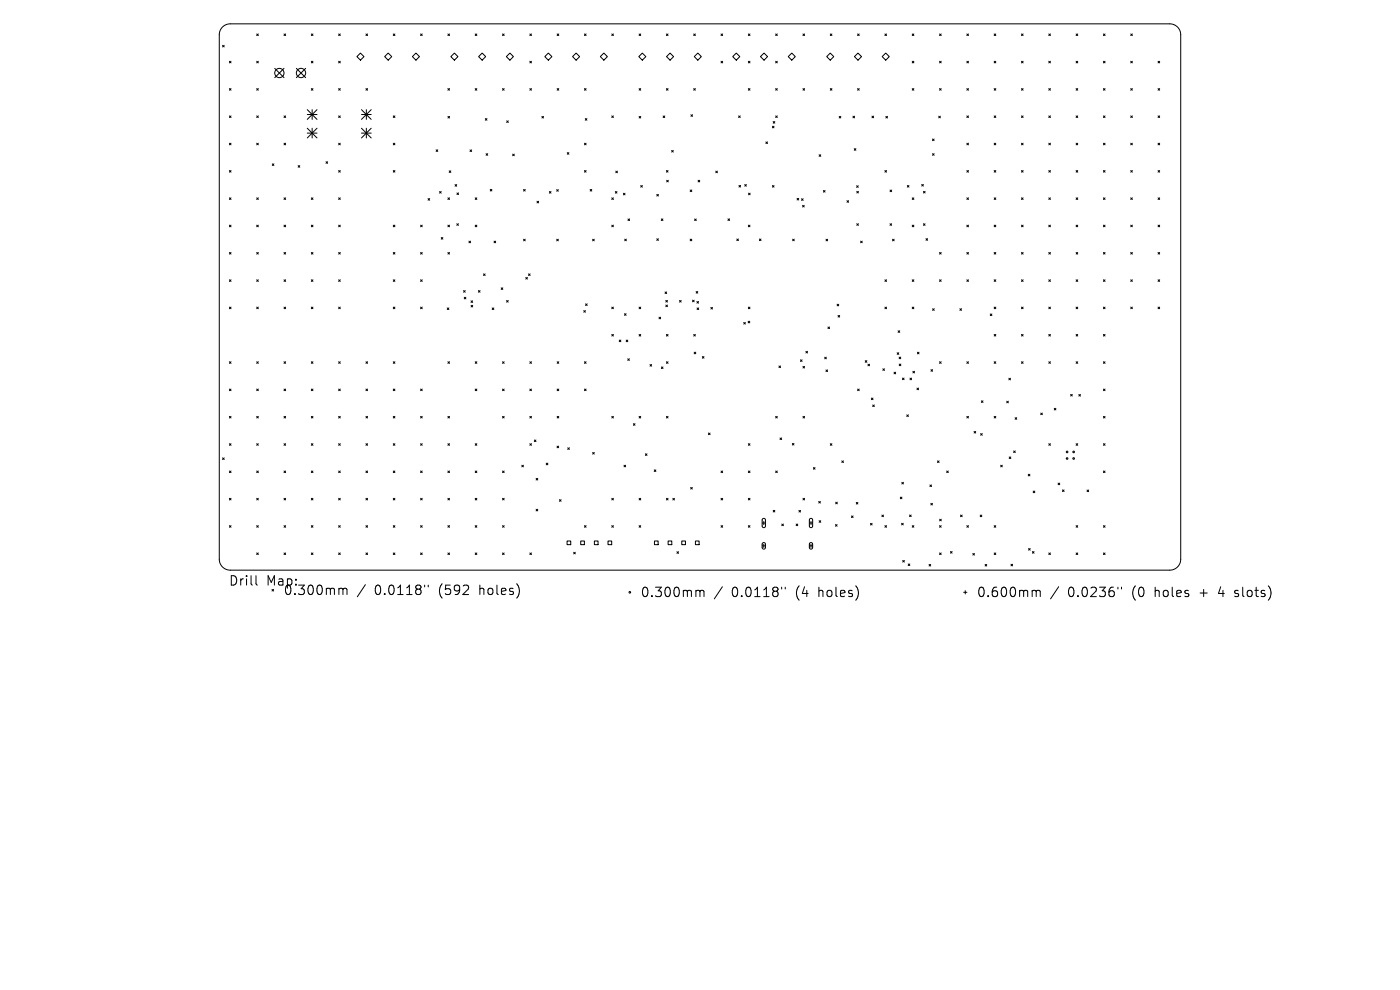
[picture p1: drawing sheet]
<svg xmlns="http://www.w3.org/2000/svg" width="297mm" height="210mm" viewBox="0 0 297 210" stroke-linecap="round" stroke-linejoin="round" font-family="sans-serif">
<defs><g id="words">
<g font-size="2.8">
<text x="48.5" y="124.5">Drill</text>
<text x="56.5" y="124.5">Map:</text>
<text x="60.1" y="126.5">0.300mm</text>
<text x="79.5" y="126.5">0.0118&quot;</text>
<text x="93.2" y="126.5">(592</text>
<text x="102" y="126.5">holes)</text>
<text x="135.8" y="126.9">0.300mm</text>
<text x="155.2" y="126.9">0.0118&quot;</text>
<text x="169" y="126.9">(4</text>
<text x="173.9" y="126.9">holes)</text>
<text x="207.1" y="126.9">0.600mm</text>
<text x="226.6" y="126.9">0.0236&quot;</text>
<text x="240.3" y="126.9">(0</text>
<text x="245.3" y="126.9">holes</text>
<text x="255" y="126.9">+</text>
<text x="259.2" y="126.9">4</text>
<text x="262.8" y="126.9">slots)</text>
</g>
</g></defs>
<g fill="none" stroke="#000" stroke-width=".21">
<path d="M47.2 5.7l.8-.5 .8-.1h199.4a2.32 2.32 0 0 1 2.3 2.3v111.2a2.32 2.32 0 0 1-2.3 2.3h-199.4a2.32 2.32 0 0 1-2.3-2.3v-111.2l.2-.8zM47.2 9.6l.4 .4M47.6 9.6l-.4 .4M48.7 13l.3 .3M48.7 18.8l.3 .3M49 13l-.3 .3M49 18.8l-.3 .3M54.5 18.8l.3 .3M54.5 7.2l.3 .3M54.5 13l.3 .3M54.8 7.2l-.3 .3M54.8 13l-.3 .3"/>
<path d="M54.8 18.8l-.3 .3M58.3 14.5l2 2M60.3 7.2l.3 .3M60.3 14.5l-2 2M60.6 7.2l-.3 .3M62.9 14.5l1.9 2M64.8 14.5l-1.9 2M66 13l.4 .3M66 7.2l.4 .3M66 18.8l.4 .3M66.4 7.2l-.4 .3M66.4 13l-.4 .3"/>
<path d="M66.4 18.8l-.4 .3M71.8 18.8l.4 .3M71.8 13l.4 .3M71.8 7.2l.4 .3M72.2 7.2l-.4 .3M72.2 13l-.4 .3M72.2 18.8l-.4 .3M75.7 12l.8-.7 .7 .7-.7 .8zM77.6 18.8l.4 .3M77.6 7.2l.4 .3M78 7.2l-.4 .3M78 18.8l-.4 .3"/>
<path d="M81.6 12l.8-.7 .7 .7-.7 .8zM83.4 7.2l.4 .3M83.8 7.2l-.4 .3M87.5 12l.7-.7 .8 .7-.8 .8zM89.2 7.2l.4 .3M89.6 7.2l-.4 .3M95 7.2l.4 .3M95 18.8l.4 .3M95.4 18.8l-.4 .3M95.4 7.2l-.4 .3M95.6 12l.8-.7 .8 .7-.8 .8zM100.8 7.2l.4 .3"/>
<path d="M100.8 18.8l.4 .3M101.2 7.2l-.4 .3M101.2 18.8l-.4 .3M101.5 12l.8-.7 .7 .7-.7 .8zM106.6 7.2l.4 .3M106.6 18.8l.4 .3M107 7.2l-.4 .3M107 18.8l-.4 .3M107.4 12l.8-.7 .7 .7-.7 .8zM112.4 18.8l.3 .3M112.4 13l.3 .3M112.4 7.2l.3 .3"/>
<path d="M112.7 18.8l-.3 .3M112.7 13l-.3 .3M112.7 7.2l-.3 .3M115.6 12l.7-.7 .8 .7-.8 .8zM118.2 18.8l.3 .3M118.2 7.2l.3 .3M118.5 18.8l-.3 .3M118.5 7.2l-.3 .3M121.5 12l.7-.7 .8 .7-.8 .8zM124 18.8l.3 .3M124 7.2l.3 .3M124.3 7.2l-.3 .3"/>
<path d="M124.3 18.8l-.3 .3M127.4 12l.7-.7 .8 .7-.8 .8zM129.8 7.2l.3 .3M130.1 7.2l-.3 .3M135.5 12l.8-.7 .7 .7-.7 .8zM135.6 7.2l.3 .3M135.6 18.8l.3 .3M135.9 18.8l-.3 .3M135.9 7.2l-.3 .3M141.4 7.2l.3 .3M141.4 18.8l.3 .3M141.4 12l.8-.7 .7 .7-.7 .8z"/>
<path d="M141.7 18.8l-.3 .3M141.7 7.2l-.3 .3M147.2 18.8l.3 .3M147.2 7.2l.3 .3M147.3 12l.7-.7 .8 .7-.8 .8zM147.5 7.2l-.3 .3M147.5 18.8l-.3 .3M153 13l.3 .3M153 7.2l.3 .3M153.3 7.2l-.3 .3M153.3 13l-.3 .3M155.4 12l.8-.7 .7 .7-.7 .8z"/>
<path d="M158.8 18.8l.3 .3M158.8 13l.3 .3M158.8 7.2l.3 .3M159.1 18.8l-.3 .3M159.1 13l-.3 .3M159.1 7.2l-.3 .3M161.3 12l.8-.7 .7 .7-.7 .8zM164.6 18.8l.3 .3M164.6 7.2l.3 .3M164.6 13l.3 .3M164.9 13l-.3 .3M164.9 18.8l-.3 .3"/>
<path d="M164.9 7.2l-.3 .3M167.2 12l.8-.7 .7 .7-.7 .8zM170.3 18.8l.4 .3M170.3 7.2l.4 .3M170.7 7.2l-.4 .3M170.7 18.8l-.4 .3M175.4 12l.7-.7 .8 .7-.8 .8zM176.1 7.2l.4 .3M176.1 18.8l.4 .3M176.5 7.2l-.4 .3M176.5 18.8l-.4 .3M181.3 12l.7-.7 .8 .7-.8 .8z"/>
<path d="M181.9 7.2l.4 .3M181.9 18.8l.4 .3M182.3 18.8l-.4 .3M182.3 7.2l-.4 .3M187.1 12l.8-.7 .8 .7-.8 .8zM187.7 7.2l.4 .3M188.1 7.2l-.4 .3M193.5 18.8l.4 .3M193.5 13l.4 .3M193.5 7.2l.4 .3M193.9 7.2l-.4 .3M193.9 18.8l-.4 .3"/>
<path d="M193.9 13l-.4 .3M199.3 18.8l.4 .3M199.3 13l.4 .3M199.3 7.2l.4 .3M199.7 18.8l-.4 .3M199.7 13l-.4 .3M199.7 7.2l-.4 .3M205.1 18.8l.4 .3M205.1 7.2l.4 .3M205.1 13l.4 .3M205.5 13l-.4 .3M205.5 18.8l-.4 .3"/>
<path d="M205.5 7.2l-.4 .3M210.9 18.8l.4 .3M210.9 7.2l.4 .3M210.9 13l.4 .3M211.3 7.2l-.4 .3M211.3 13l-.4 .3M211.3 18.8l-.4 .3M216.7 13l.3 .3M216.7 18.8l.3 .3M216.7 7.2l.3 .3M217 7.2l-.3 .3M217 18.8l-.3 .3"/>
<path d="M217 13l-.3 .3M222.5 13l.3 .3M222.5 7.2l.3 .3M222.5 18.8l.3 .3M222.8 18.8l-.3 .3M222.8 13l-.3 .3M222.8 7.2l-.3 .3M228.3 18.8l.3 .3M228.3 13l.3 .3M228.3 7.2l.3 .3M228.6 13l-.3 .3M228.6 18.8l-.3 .3"/>
<path d="M228.6 7.2l-.3 .3M234.1 18.8l.3 .3M234.1 13l.3 .3M234.1 7.2l.3 .3M234.4 7.2l-.3 .3M234.4 13l-.3 .3M234.4 18.8l-.3 .3M239.9 18.8l.3 .3M239.9 13l.3 .3M239.9 7.2l.3 .3M240.2 7.2l-.3 .3M240.2 18.8l-.3 .3"/>
<path d="M240.2 13l-.3 .3M245.7 18.8l.3 .3M245.7 13l.3 .3M246 18.8l-.3 .3M246 13l-.3 .3M48.7 24.6l.3 .3M48.7 30.4l.3 .3M48.7 36.2l.3 .3M49 24.6l-.3 .3M49 30.4l-.3 .3M49 36.2l-.3 .3M54.5 24.6l.3 .3"/>
<path d="M54.5 30.4l.3 .3M54.8 24.6l-.3 .3M54.8 30.4l-.3 .3M57.8 34.8l.3 .3M58.1 34.8l-.3 .3M60.3 24.6l.3 .3M60.3 30.4l.3 .3M60.6 24.6l-.3 .3M60.6 30.4l-.3 .3M63.2 35.1l.4 .4M63.6 35.1l-.4 .4M65.2 23.3l2.1 2"/>
<path d="M65.2 24.3h2.1M65.2 27.2l2.1 2.1M65.2 28.2h2.1M66.2 23.3v2M66.2 27.2v2.1M67.3 23.3l-2.1 2M67.3 27.2l-2.1 2.1M69.2 34.3l.3 .4M69.5 34.3l-.3 .4M71.8 36.2l.4 .3M71.8 24.6l.4 .3M71.8 30.4l.4 .3"/>
<path d="M72.2 24.6l-.4 .3M72.2 36.2l-.4 .3M72.2 30.4l-.4 .3M76.7 24.3h2M76.7 28.2h2M76.7 23.3l2 2M76.7 27.2l2 2.1M77.7 23.3v2M77.7 27.2v2.1M78.7 23.3l-2 2M78.7 27.2l-2 2.1M83.4 24.6l.4 .3"/>
<path d="M83.4 36.2l.4 .3M83.4 30.4l.4 .3M83.8 24.6l-.4 .3M83.8 30.4l-.4 .3M83.8 36.2l-.4 .3M92.5 31.8l.4 .3M92.9 31.8l-.4 .3M95 24.7l.4 .3M95.3 36.2l.3 .4M95.4 24.7l-.4 .3M95.6 36.2l-.3 .4M96.5 39.2l.4 .3"/>
<path d="M96.9 39.2l-.4 .3M99.7 31.8l.4 .3M100.1 31.8l-.4 .3M103 25.2l.3 .3M103.1 32.6l.4 .3M103.3 25.2l-.3 .3M103.5 32.6l-.4 .3M107.5 25.6l.3 .4M107.8 25.6l-.3 .4M108.8 32.7l.3 .3M109.1 32.7l-.3 .3M115 24.7l.3 .3"/>
<path d="M115.3 24.7l-.3 .3M120.3 32.4l.4 .3M120.7 32.4l-.4 .3M124 36.2l.3 .3M124 30.4l.3 .3M124.2 25.2l.3 .3M124.3 30.4l-.3 .3M124.3 36.2l-.3 .3M124.5 25.2l-.3 .3M129.8 24.6l.3 .3M130.1 24.6l-.3 .3M130.6 36.3l.4 .3"/>
<path d="M131 36.3l-.4 .3M135.6 24.7l.3 .3M135.9 39.4l.4 .3M135.9 24.7l-.3 .3M136.3 39.4l-.4 .3M140.7 24.6l.3 .3M141 24.6l-.3 .3M141.4 36.2l.3 .3M141.4 38.2l.4 .4M141.7 36.2l-.3 .3M141.8 38.2l-.4 .4M142.5 31.9l.3 .4"/>
<path d="M142.8 31.9l-.3 .4M146.6 24.3l.3 .4M146.9 24.3l-.3 .4M148.1 38.2l.3 .4M148.4 38.2l-.3 .4M151.8 36.3l.4 .3M152.2 36.3l-.4 .3M156.7 24.6l.3 .3M156.8 39.3l.3 .4M157 24.6l-.3 .3M157.1 39.3l-.3 .4M158 39.1l.3 .4"/>
<path d="M158.3 39.1l-.3 .4M162.5 30.1l.3 .4M162.8 30.1l-.3 .4M163.9 26.8l.3 .3M163.9 39.4l.3 .3M164 25.8l.4 .3M164.2 26.8l-.3 .3M164.2 39.4l-.3 .3M164.4 25.8l-.4 .3M164.6 24.6l.3 .3M164.9 24.6l-.3 .3M173.8 32.8l.3 .4"/>
<path d="M174.1 32.8l-.3 .4M178 24.7l.4 .3M178.4 24.7l-.4 .3M181 24.7l.3 .3M181.2 31.5l.4 .4M181.3 24.7l-.3 .3M181.6 31.5l-.4 .4M181.7 39.4l.4 .3M182.1 39.4l-.4 .3M185 24.6l.3 .4M185.3 24.6l-.3 .4M187.7 36.2l.4 .3"/>
<path d="M187.9 24.7l.4 .3M188.1 36.2l-.4 .3M188.3 24.7l-.4 .3M192.5 39.4l.3 .3M192.8 39.4l-.3 .3M195.5 39.1l.4 .4M195.9 39.1l-.4 .4M197.8 29.5l.4 .3M197.8 32.6l.4 .3M198.2 29.5l-.4 .3M198.2 32.6l-.4 .3M199.1 24.7l.4 .3"/>
<path d="M199.5 24.7l-.4 .3M205.1 24.6l.4 .3M205.1 30.4l.4 .3M205.1 36.2l.4 .3M205.5 36.2l-.4 .3M205.5 30.4l-.4 .3M205.5 24.6l-.4 .3M210.9 24.6l.4 .3M210.9 36.2l.4 .3M210.9 30.4l.4 .3M211.3 30.4l-.4 .3M211.3 36.2l-.4 .3"/>
<path d="M211.3 24.6l-.4 .3M216.7 30.4l.3 .3M216.7 24.6l.3 .3M216.7 36.2l.3 .3M217 24.6l-.3 .3M217 30.4l-.3 .3M217 36.2l-.3 .3M222.5 30.4l.3 .3M222.5 24.6l.3 .3M222.5 36.2l.3 .3M222.8 24.6l-.3 .3M222.8 36.2l-.3 .3"/>
<path d="M222.8 30.4l-.3 .3M228.3 30.4l.3 .3M228.3 24.6l.3 .3M228.3 36.2l.3 .3M228.6 36.2l-.3 .3M228.6 30.4l-.3 .3M228.6 24.6l-.3 .3M234.1 36.2l.3 .3M234.1 30.4l.3 .3M234.1 24.6l.3 .3M234.4 30.4l-.3 .3M234.4 24.6l-.3 .3"/>
<path d="M234.4 36.2l-.3 .3M239.9 36.2l.3 .3M239.9 30.4l.3 .3M239.9 24.6l.3 .3M240.2 24.6l-.3 .3M240.2 30.4l-.3 .3M240.2 36.2l-.3 .3M245.7 24.6l.3 .3M245.7 36.2l.3 .3M245.7 30.4l.3 .3M246 24.6l-.3 .3M246 36.2l-.3 .3"/>
<path d="M246 30.4l-.3 .3M48.7 42l.3 .3M48.7 47.8l.3 .3M48.7 53.6l.3 .3M48.7 59.4l.3 .3M49 42l-.3 .3M49 47.8l-.3 .3M49 53.6l-.3 .3M49 59.4l-.3 .3M54.5 42l.3 .3M54.5 53.6l.3 .3M54.5 59.4l.3 .3"/>
<path d="M54.5 47.8l.3 .3M54.8 42l-.3 .3M54.8 53.6l-.3 .3M54.8 59.4l-.3 .3M54.8 47.8l-.3 .3M60.3 42l.3 .3M60.3 59.4l.3 .3M60.3 53.6l.3 .3M60.3 47.8l.3 .3M60.6 47.8l-.3 .3M60.6 53.6l-.3 .3M60.6 42l-.3 .3"/>
<path d="M60.6 59.4l-.3 .3M66 47.8l.4 .3M66 42l.4 .3M66 59.4l.4 .3M66 53.6l.4 .3M66.4 42l-.4 .3M66.4 47.8l-.4 .3M66.4 53.6l-.4 .3M66.4 59.4l-.4 .3M71.8 47.8l.4 .3M71.8 59.4l.4 .3M71.8 42l.4 .3"/>
<path d="M71.8 53.6l.4 .3M72.2 42l-.4 .3M72.2 59.4l-.4 .3M72.2 47.8l-.4 .3M72.2 53.6l-.4 .3M83.4 53.6l.4 .3M83.4 47.8l.4 .3M83.4 59.4l.4 .3M83.8 47.8l-.4 .3M83.8 53.6l-.4 .3M83.8 59.4l-.4 .3M89.2 59.4l.4 .3"/>
<path d="M89.2 53.6l.4 .3M89.2 47.8l.4 .3M89.6 47.8l-.4 .3M89.6 53.6l-.4 .3M89.6 59.4l-.4 .3M90.8 42.1l.4 .4M91.2 42.1l-.4 .4M93.2 40.6l.4 .4M93.6 40.6l-.4 .4M93.6 50.4l.4 .3M94 50.4l-.4 .3M95 42l.4 .3"/>
<path d="M95 53.6l.4 .3M95 47.8l.4 .3M95.4 42l-.4 .3M95.4 47.8l-.4 .3M95.4 53.6l-.4 .3M96.9 47.5l.4 .3M96.9 40.9l.4 .4M97.3 47.5l-.4 .3M97.3 40.9l-.4 .4M99.5 51.2l.3 .3M99.8 51.2l-.3 .3M100.8 47.8l.4 .3"/>
<path d="M100.8 42l.4 .3M101.2 42l-.4 .3M101.2 47.8l-.4 .3M102.6 58.1l.3 .3M102.9 58.1l-.3 .3M104 40.2l.3 .3M104.3 40.2l-.3 .3M104.8 51.2l.4 .3M105.2 51.2l-.4 .3M111.1 40.2l.3 .3M111.1 50.7l.3 .4M111.4 40.2l-.3 .3"/>
<path d="M111.4 50.7l-.3 .4M111.5 58.9l.4 .3M111.9 58.9l-.4 .3M112.1 58.1l.4 .3M112.5 58.1l-.4 .3M113.9 42.7l.4 .3M114.3 42.7l-.4 .3M116.5 40.6l.4 .4M116.9 40.6l-.4 .4M118.1 40.2l.3 .4M118.1 50.7l.3 .4M118.4 40.2l-.3 .4"/>
<path d="M118.4 50.7l-.3 .4M125.2 40.2l.3 .3M125.5 40.2l-.3 .3M125.7 50.7l.4 .4M126.1 50.7l-.4 .4M129.8 42l.3 .3M129.8 47.8l.3 .3M130.1 47.8l-.3 .3M130.1 42l-.3 .3M130.5 40.6l.4 .4M130.9 40.6l-.4 .4M132.3 41l.3 .3"/>
<path d="M132.5 50.7l.4 .4M132.6 41l-.3 .3M132.9 50.7l-.4 .4M133.2 46.4l.4 .4M133.6 46.4l-.4 .4M139.3 41.2l.4 .4M139.3 50.6l.4 .4M139.7 41.2l-.4 .4M139.7 50.6l-.4 .4M140.3 46.4l.3 .4M140.6 46.4l-.3 .4M146.4 40.3l.4 .3"/>
<path d="M146.4 50.7l.4 .4M146.8 40.3l-.4 .3M146.8 50.7l-.4 .4M147.4 46.5l.3 .3M147.7 46.5l-.3 .3M154.4 46.4l.4 .4M154.8 46.4l-.4 .4M156.3 50.7l.4 .3M156.7 50.7l-.4 .3M158.8 47.8l.3 .3M158.8 41l.3 .3M159.1 47.8l-.3 .3"/>
<path d="M159.1 41l-.3 .3M161.1 50.7l.3 .3M161.4 50.7l-.3 .3M168.2 50.7l.3 .4M168.5 50.7l-.3 .4M169.1 42.1l.3 .3M169.4 42.1l-.3 .3M170 42.2l.4 .3M170.3 43.6l.3 .3M170.4 42.2l-.4 .3M170.6 43.6l-.3 .3M174.7 40.4l.3 .4"/>
<path d="M175 40.4l-.3 .4M175.2 50.7l.4 .4M175.6 50.7l-.4 .4M179.7 42.6l.3 .3M180 42.6l-.3 .3M181.8 47.5l.3 .3M181.8 40.6l.3 .3M182.1 47.5l-.3 .3M182.1 40.6l-.3 .3M182.6 51.2l.3 .3M182.9 51.2l-.3 .3M187.7 59.4l.4 .3"/>
<path d="M188.1 59.4l-.4 .3M188.8 47.5l.4 .3M188.8 40.3l.4 .4M189.2 47.5l-.4 .3M189.2 40.3l-.4 .4M189.3 50.7l.4 .4M189.7 50.7l-.4 .4M193.5 42l.4 .3M193.5 47.8l.4 .3M193.5 59.4l.4 .3M193.9 47.8l-.4 .3M193.9 59.4l-.4 .3"/>
<path d="M193.9 42l-.4 .3M195.9 47.5l.3 .3M195.9 40.6l.4 .3M196.2 47.5l-.3 .3M196.3 40.6l-.4 .3M196.4 50.6l.4 .4M196.8 50.6l-.4 .4M199.3 53.6l.4 .3M199.3 59.4l.4 .3M199.7 53.6l-.4 .3M199.7 59.4l-.4 .3M205.1 42l.4 .3"/>
<path d="M205.1 53.6l.4 .3M205.1 47.8l.4 .3M205.1 59.4l.4 .3M205.5 42l-.4 .3M205.5 59.4l-.4 .3M205.5 53.6l-.4 .3M205.5 47.8l-.4 .3M210.9 59.4l.4 .3M210.9 42l.4 .3M210.9 53.6l.4 .3M210.9 47.8l.4 .3M211.3 53.6l-.4 .3"/>
<path d="M211.3 47.8l-.4 .3M211.3 59.4l-.4 .3M211.3 42l-.4 .3M216.7 42l.3 .3M216.7 59.4l.3 .3M216.7 53.6l.3 .3M216.7 47.8l.3 .3M217 47.8l-.3 .3M217 42l-.3 .3M217 53.6l-.3 .3M217 59.4l-.3 .3M222.5 47.8l.3 .3"/>
<path d="M222.5 42l.3 .3M222.5 59.4l.3 .3M222.5 53.6l.3 .3M222.8 42l-.3 .3M222.8 47.8l-.3 .3M222.8 59.4l-.3 .3M222.8 53.6l-.3 .3M228.3 47.8l.3 .3M228.3 59.4l.3 .3M228.3 42l.3 .3M228.3 53.6l.3 .3M228.6 42l-.3 .3"/>
<path d="M228.6 53.6l-.3 .3M228.6 47.8l-.3 .3M228.6 59.4l-.3 .3M234.1 53.6l.3 .3M234.1 47.8l.3 .3M234.1 42l.3 .3M234.1 59.4l.3 .3M234.4 47.8l-.3 .3M234.4 59.4l-.3 .3M234.4 42l-.3 .3M234.4 53.6l-.3 .3M239.9 53.6l.3 .3"/>
<path d="M239.9 47.8l.3 .3M239.9 42l.3 .3M239.9 59.4l.3 .3M240.2 42l-.3 .3M240.2 53.6l-.3 .3M240.2 47.8l-.3 .3M240.2 59.4l-.3 .3M245.7 42l.3 .3M245.7 53.6l.3 .3M245.7 47.8l.3 .3M245.7 59.4l.3 .3M246 59.4l-.3 .3"/>
<path d="M246 47.8l-.3 .3M246 42l-.3 .3M246 53.6l-.3 .3M48.7 65.1l.3 .4M48.7 76.7l.3 .4M49 65.1l-.3 .4M49 76.7l-.3 .4M54.5 65.1l.3 .4M54.5 76.7l.3 .4M54.8 76.7l-.3 .4M54.8 65.1l-.3 .4M60.3 76.7l.3 .4"/>
<path d="M60.3 65.1l.3 .4M60.6 76.7l-.3 .4M60.6 65.1l-.3 .4M66 65.1l.4 .4M66 76.7l.4 .4M66.4 65.1l-.4 .4M66.4 76.7l-.4 .4M71.8 65.1l.4 .4M71.8 76.7l.4 .4M72.2 65.1l-.4 .4M72.2 76.7l-.4 .4M77.6 76.7l.4 .4"/>
<path d="M78 76.7l-.4 .4M83.4 65.1l.4 .4M83.4 76.7l.4 .4M83.8 76.7l-.4 .4M83.8 65.1l-.4 .4M89.2 65.1l.4 .4M89.6 65.1l-.4 .4M94.9 65.3l.3 .4M95 76.7l.4 .4M95.2 65.3l-.3 .4M95.4 76.7l-.4 .4M98.3 61.6l.4 .4"/>
<path d="M98.5 63.1l.3 .3M98.7 61.6l-.4 .4M98.8 63.1l-.3 .3M99.9 63.8l.4 .4M99.9 64.8l.4 .3M100.3 63.8l-.4 .4M100.3 64.8l-.4 .3M100.8 76.7l.4 .4M101.2 76.7l-.4 .4M101.5 61.6l.3 .4M101.8 61.6l-.3 .4M104.4 65.3l.4 .4"/>
<path d="M104.8 65.3l-.4 .4M106.3 61.1l.4 .3M106.6 76.7l.4 .4M106.7 61.1l-.4 .3M107 76.7l-.4 .4M107.5 63.7l.3 .4M107.8 63.7l-.3 .4M112.4 76.7l.3 .4M112.7 76.7l-.3 .4M118.2 76.7l.3 .4M118.5 76.7l-.3 .4M123.8 65.9l.4 .3"/>
<path d="M124 76.7l.3 .4M124.2 65.9l-.4 .3M124.2 64.5l.4 .3M124.3 76.7l-.3 .4M124.6 64.5l-.4 .3M129.8 65.1l.3 .4M129.8 70.9l.3 .4M130.1 70.9l-.3 .4M130.1 65.1l-.3 .4M131.4 72.1l.3 .4M131.7 72.1l-.3 .4M132.5 66.5l.3 .4"/>
<path d="M132.8 66.5l-.3 .4M132.8 72.1l.4 .4M133.2 76.1l.3 .4M133.2 72.1l-.4 .4M133.5 76.1l-.3 .4M135.6 70.9l.3 .4M135.6 65.1l.3 .4M135.9 65.1l-.3 .4M135.9 70.9l-.3 .4M137.9 77.3l.3 .4M138.2 77.3l-.3 .4M139.8 67.3l.4 .3"/>
<path d="M140.2 67.3l-.4 .3M140.3 77.8l.4 .4M140.7 77.8l-.4 .4M141.1 61.9l.3 .4M141.2 63.7l.4 .4M141.3 64.7l.3 .4M141.4 76.7l.3 .4M141.4 70.9l.3 .4M141.4 61.9l-.3 .4M141.6 63.7l-.4 .4M141.6 64.7l-.3 .4M141.7 76.7l-.3 .4"/>
<path d="M141.7 70.9l-.3 .4M144.2 63.7l.3 .4M144.5 63.7l-.3 .4M146.9 63.7l.4 .3M147.2 70.9l.3 .4M147.3 74.7l.3 .4M147.3 63.7l-.4 .3M147.5 70.9l-.3 .4M147.6 74.7l-.3 .4M147.7 61.8l.3 .4M147.8 64l.4 .3M147.9 65.3l.3 .4"/>
<path d="M148 61.8l-.3 .4M148.2 64l-.4 .3M148.2 65.3l-.3 .4M149 75.6l.3 .4M149.3 75.6l-.3 .4M150.8 65.2l.4 .4M151.2 65.2l-.4 .4M157.8 68.4l.3 .3M158.1 68.4l-.3 .3M158.7 68.1l.4 .4M158.8 65.1l.3 .4M159.1 68.1l-.4 .4"/>
<path d="M159.1 65.1l-.3 .4M165.2 77.6l.4 .4M165.6 77.6l-.4 .4M169.8 76.3l.4 .4M170.2 76.3l-.4 .4M170.3 77.7l.4 .4M170.7 77.7l-.4 .4M171 74.5l.3 .4M171.3 74.5l-.3 .4M175 75.8l.3 .3M175.2 78.5l.4 .3M175.3 75.8l-.3 .3"/>
<path d="M175.6 78.5l-.4 .3M175.6 69.4l.4 .3M176 69.4l-.4 .3M177.6 64.5l.3 .4M177.8 66.9l.3 .4M177.9 64.5l-.3 .4M178.1 66.9l-.3 .4M183.6 76.5l.3 .4M183.9 76.5l-.3 .4M184.1 77.3l.4 .3M184.5 77.3l-.4 .3M187.3 78.2l.3 .4"/>
<path d="M187.6 78.2l-.3 .4M187.7 65.1l.4 .4M188.1 65.1l-.4 .4M189.7 79l.3 .3M190 79l-.3 .3M190.3 74.8l.4 .4M190.5 70.2l.4 .3M190.7 74.8l-.4 .4M190.7 75.8l.4 .3M190.8 77.2l.3 .4M190.9 70.2l-.4 .3M191.1 75.8l-.4 .3"/>
<path d="M191.1 77.2l-.3 .4M193.5 65.1l.4 .4M193.7 78.8l.3 .3M193.9 65.1l-.4 .4M194 78.8l-.3 .3M194.6 74.7l.4 .4M195 74.7l-.4 .4M197.5 78.4l.3 .4M197.8 65.5l.4 .3M197.8 78.4l-.3 .4M198.2 65.5l-.4 .3M199.3 76.7l.4 .4"/>
<path d="M199.7 76.7l-.4 .4M203.6 65.5l.4 .3M204 65.5l-.4 .3M205.1 76.7l.4 .4M205.5 76.7l-.4 .4M210.1 66.6l.3 .4M210.4 66.6l-.3 .4M210.9 70.9l.4 .4M210.9 65.1l.4 .4M210.9 76.7l.4 .4M211.3 70.9l-.4 .4M211.3 65.1l-.4 .4"/>
<path d="M211.3 76.7l-.4 .4M216.7 76.7l.3 .4M216.7 70.9l.3 .4M216.7 65.1l.3 .4M217 65.1l-.3 .4M217 76.7l-.3 .4M217 70.9l-.3 .4M222.5 65.1l.3 .4M222.5 76.7l.3 .4M222.5 70.9l.3 .4M222.8 70.9l-.3 .4M222.8 65.1l-.3 .4"/>
<path d="M222.8 76.7l-.3 .4M228.3 65.1l.3 .4M228.3 76.7l.3 .4M228.3 70.9l.3 .4M228.6 76.7l-.3 .4M228.6 65.1l-.3 .4M228.6 70.9l-.3 .4M234.1 65.1l.3 .4M234.1 76.7l.3 .4M234.1 70.9l.3 .4M234.4 70.9l-.3 .4M234.4 76.7l-.3 .4"/>
<path d="M234.4 65.1l-.3 .4M239.9 65.1l.3 .4M240.2 65.1l-.3 .4M245.7 65.1l.3 .4M246 65.1l-.3 .4M47.2 97.1l.4 .4M47.6 97.1l-.4 .4M48.7 82.5l.3 .4M48.7 88.3l.3 .4M48.7 94.1l.3 .4M48.7 99.9l.3 .4M49 82.5l-.3 .4"/>
<path d="M49 88.3l-.3 .4M49 94.1l-.3 .4M49 99.9l-.3 .4M54.5 82.5l.3 .4M54.5 88.3l.3 .4M54.5 99.9l.3 .4M54.5 94.1l.3 .4M54.8 82.5l-.3 .4M54.8 88.3l-.3 .4M54.8 94.1l-.3 .4M54.8 99.9l-.3 .4M60.3 88.3l.3 .4"/>
<path d="M60.3 94.1l.3 .4M60.3 99.9l.3 .4M60.3 82.5l.3 .4M60.6 82.5l-.3 .4M60.6 88.3l-.3 .4M60.6 94.1l-.3 .4M60.6 99.9l-.3 .4M66 94.1l.4 .4M66 88.3l.4 .4M66 82.5l.4 .4M66 99.9l.4 .4M66.4 82.5l-.4 .4"/>
<path d="M66.4 88.3l-.4 .4M66.4 94.1l-.4 .4M66.4 99.9l-.4 .4M71.8 82.5l.4 .4M71.8 99.9l.4 .4M71.8 94.1l.4 .4M71.8 88.3l.4 .4M72.2 82.5l-.4 .4M72.2 88.3l-.4 .4M72.2 94.1l-.4 .4M72.2 99.9l-.4 .4M77.6 82.5l.4 .4"/>
<path d="M77.6 99.9l.4 .4M77.6 94.1l.4 .4M77.6 88.3l.4 .4M78 82.5l-.4 .4M78 88.3l-.4 .4M78 99.9l-.4 .4M78 94.1l-.4 .4M83.4 88.3l.4 .4M83.4 99.9l.4 .4M83.4 82.5l.4 .4M83.4 94.1l.4 .4M83.8 82.5l-.4 .4"/>
<path d="M83.8 94.1l-.4 .4M83.8 99.9l-.4 .4M83.8 88.3l-.4 .4M89.2 88.3l.4 .4M89.2 99.9l.4 .4M89.2 82.5l.4 .4M89.2 94.1l.4 .4M89.6 88.3l-.4 .4M89.6 94.1l-.4 .4M89.6 99.9l-.4 .4M89.6 82.5l-.4 .4M95 88.3l.4 .4"/>
<path d="M95 99.9l.4 .4M95 94.1l.4 .4M95.4 88.3l-.4 .4M95.4 94.1l-.4 .4M95.4 99.9l-.4 .4M100.8 94.1l.4 .4M100.8 99.9l.4 .4M100.8 82.5l.4 .4M101.2 82.5l-.4 .4M101.2 99.9l-.4 .4M101.2 94.1l-.4 .4M106.6 88.3l.4 .4"/>
<path d="M106.6 82.5l.4 .4M106.6 99.9l.4 .4M107 82.5l-.4 .4M107 88.3l-.4 .4M107 99.9l-.4 .4M110.7 98.7l.3 .3M111 98.7l-.3 .3M112.4 94.1l.3 .4M112.4 82.5l.3 .4M112.4 88.3l.3 .4M112.7 88.3l-.3 .4M112.7 82.5l-.3 .4"/>
<path d="M112.7 94.1l-.3 .4M113.4 93.3l.3 .4M113.7 93.3l-.3 .4M115.9 98.3l.3 .3M116.2 98.3l-.3 .3M118.2 94.6l.3 .4M118.2 82.5l.3 .4M118.2 88.3l.3 .4M118.5 94.6l-.3 .4M118.5 82.5l-.3 .4M118.5 88.3l-.3 .4M120.4 95l.4 .3"/>
<path d="M120.8 95l-.4 .3M124 82.5l.3 .4M124.3 82.5l-.3 .4M125.7 96l.4 .3M126.1 96l-.4 .3M129.8 88.3l.3 .4M130.1 88.3l-.3 .4M132.4 98.7l.3 .3M132.7 98.7l-.3 .3M134.4 89.9l.3 .3M134.7 89.9l-.3 .3M135.6 88.3l.3 .4"/>
<path d="M135.9 88.3l-.3 .4M136.9 96.3l.4 .3M137.3 96.3l-.4 .3M138.8 99.7l.3 .3M139.1 99.7l-.3 .3M141.4 88.3l.3 .4M141.7 88.3l-.3 .4M150.3 91.9l.3 .3M150.6 91.9l-.3 .3M153 99.9l.3 .4M153.3 99.9l-.3 .4M158.8 94.1l.3 .4"/>
<path d="M158.8 99.9l.3 .4M159.1 94.1l-.3 .4M159.1 99.9l-.3 .4M164.6 88.3l.3 .4M164.6 99.9l.3 .4M164.9 88.3l-.3 .4M164.9 99.9l-.3 .4M165.5 92.9l.3 .3M165.8 92.9l-.3 .3M168.1 94.1l.3 .3M168.4 94.1l-.3 .3M170.3 88.3l.4 .4"/>
<path d="M170.7 88.3l-.4 .4M172.6 99.2l.3 .3M172.9 99.2l-.3 .3M176.1 94.1l.4 .4M176.5 94.1l-.4 .4M178.6 97.8l.3 .3M178.9 97.8l-.3 .3M181.9 82.5l.4 .4M182.3 82.5l-.4 .4M184.9 84.4l.3 .4M185.1 85.9l.4 .4M185.2 84.4l-.3 .4"/>
<path d="M185.5 85.9l-.4 .4M191.4 80.2l.4 .3M191.8 80.2l-.4 .3M192.4 88l.3 .4M192.7 88l-.3 .4M193 80.2l.4 .4M193.4 80.2l-.4 .4M194.5 82.3l.4 .4M194.9 82.3l-.4 .4M198.9 97.8l.3 .3M199.2 97.8l-.3 .3M200.8 99.9l.4 .4"/>
<path d="M201.2 99.9l-.4 .4M205.1 88.3l.4 .4M205.5 88.3l-.4 .4M206.6 91.5l.4 .4M207 91.5l-.4 .4M208 92l.4 .3M208.2 85l.3 .4M208.4 92l-.4 .3M208.5 85l-.3 .4M210.9 88.3l.4 .4M211.3 88.3l-.4 .4M212.3 98.7l.3 .3"/>
<path d="M212.6 98.7l-.3 .3M213.6 85.1l.3 .4M213.9 85.1l-.3 .4M214 80.2l.4 .4M214.1 96.9l.3 .4M214.4 80.2l-.4 .4M214.4 96.9l-.3 .4M215 95.7l.4 .3M215.4 88.6l.3 .3M215.4 95.7l-.4 .3M215.7 88.6l-.3 .3M220.8 87.6l.3 .4"/>
<path d="M221.1 87.6l-.3 .4M222.5 94.1l.3 .4M222.8 94.1l-.3 .4M223.7 86.6l.3 .4M224 86.6l-.3 .4M227.1 83.7l.4 .3M227.5 83.7l-.4 .3M228.3 94.1l.3 .4M228.6 94.1l-.3 .4M228.9 83.7l.3 .3M229.2 83.7l-.3 .3M234.1 99.9l.3 .4"/>
<path d="M234.1 82.5l.3 .4M234.1 88.3l.3 .4M234.1 94.1l.3 .4M234.4 82.5l-.3 .4M234.4 94.1l-.3 .4M234.4 88.3l-.3 .4M234.4 99.9l-.3 .4M48.7 105.7l.3 .4M48.7 111.5l.3 .3M49 105.7l-.3 .4M49 111.5l-.3 .3M54.5 105.7l.3 .4"/>
<path d="M54.5 117.3l.3 .3M54.5 111.5l.3 .3M54.8 105.7l-.3 .4M54.8 111.5l-.3 .3M54.8 117.3l-.3 .3M60.3 105.7l.3 .4M60.3 111.5l.3 .3M60.3 117.3l.3 .3M60.6 105.7l-.3 .4M60.6 111.5l-.3 .3M60.6 117.3l-.3 .3M66 111.5l.4 .3"/>
<path d="M66 105.7l.4 .4M66 117.3l.4 .3M66.4 105.7l-.4 .4M66.4 111.5l-.4 .3M66.4 117.3l-.4 .3M71.8 111.5l.4 .3M71.8 105.7l.4 .4M71.8 117.3l.4 .3M72.2 105.7l-.4 .4M72.2 111.5l-.4 .3M72.2 117.3l-.4 .3M77.6 117.3l.4 .3"/>
<path d="M77.6 111.5l.4 .3M77.6 105.7l.4 .4M78 105.7l-.4 .4M78 111.5l-.4 .3M78 117.3l-.4 .3M83.4 117.3l.4 .3M83.4 111.5l.4 .3M83.4 105.7l.4 .4M83.8 105.7l-.4 .4M83.8 111.5l-.4 .3M83.8 117.3l-.4 .3M89.2 105.7l.4 .4"/>
<path d="M89.2 117.3l.4 .3M89.2 111.5l.4 .3M89.6 111.5l-.4 .3M89.6 105.7l-.4 .4M89.6 117.3l-.4 .3M95 105.7l.4 .4M95 117.3l.4 .3M95 111.5l.4 .3M95.4 105.7l-.4 .4M95.4 111.5l-.4 .3M95.4 117.3l-.4 .3M100.8 111.5l.4 .3"/>
<path d="M100.8 105.7l.4 .4M100.8 117.3l.4 .3M101.2 105.7l-.4 .4M101.2 111.5l-.4 .3M101.2 117.3l-.4 .3M106.6 111.5l.4 .3M106.6 105.7l.4 .4M106.6 117.3l.4 .3M107 105.7l-.4 .4M107 111.5l-.4 .3M107 117.3l-.4 .3M112.4 117.3l.3 .3"/>
<path d="M112.7 117.3l-.3 .3M113.7 101.5l.4 .3M113.7 108l.4 .4M114.1 101.5l-.4 .3M114.1 108l-.4 .4M118.7 106l.3 .3M119 106l-.3 .3M120.3 114.8h.8v.7h-.8zM121.7 117.2l.3 .3M122 117.2l-.3 .3M123.2 114.8h.8v.7h-.8zM124 111.5l.3 .3"/>
<path d="M124.3 111.5l-.3 .3M126.1 114.8h.8v.7h-.8zM129 114.8h.8v.7h-.8zM129.8 105.7l.3 .4M129.8 111.5l.3 .3M130.1 105.7l-.3 .4M130.1 111.5l-.3 .3M135.6 105.7l.3 .4M135.6 111.5l.3 .3M135.9 105.7l-.3 .4M135.9 111.5l-.3 .3M138.8 114.8h.8v.7h-.8z"/>
<path d="M141.4 105.7l.3 .4M141.7 105.7l-.3 .4M141.7 114.8h.8v.7h-.8zM142.7 105.7l.4 .4M143.1 105.7l-.4 .4M143.6 117l.4 .4M144 117l-.4 .4M144.6 114.8h.8v.7h-.8zM146.5 103.4l.4 .3M146.9 103.4l-.4 .3M147.5 114.8h.8v.7h-.8zM153 105.7l.3 .4"/>
<path d="M153 111.5l.3 .3M153.3 105.7l-.3 .4M153.3 111.5l-.3 .3M158.8 111.5l.3 .3M158.8 105.7l.3 .4M159.1 105.7l-.3 .4M159.1 111.5l-.3 .3M161.7 110.9h.7M161.7 115.8h.7M161.8 110.1l.3-.1 .3 .2v1.4l-.3 .3-.4-.3zM161.8 115.2l.3-.1 .3 .3v.8l-.3 .3-.4-.3zM162 110.6v.7"/>
<path d="M162 115.4v.7M164 108.3l.4 .3M164.4 108.3l-.4 .3M165.9 111.2l.3 .3M166.2 111.2l-.3 .3M168.9 111.2l.3 .3M169.2 111.2l-.3 .3M169.5 108.3l.3 .3M169.8 108.3l-.3 .3M170.3 105.7l.4 .4M170.7 105.7l-.4 .4M171.7 110.9h.7"/>
<path d="M171.7 115.8h.7M171.8 110.1l.3-.1 .3 .2v1.4l-.3 .3-.4-.3zM171.8 115.2l.3-.1 .3 .3v.8l-.3 .3-.4-.3zM172 110.6v.7M172 115.4v.7M173.7 106.4l.3 .3M173.8 110.5l.3 .3M174 106.4l-.3 .3M174.1 110.5l-.3 .3M177.2 111.3l.4 .3M177.3 106.5l.3 .4M177.6 111.3l-.4 .3"/>
<path d="M177.6 106.5l-.3 .4M180.6 109.4l.4 .4M181 109.4l-.4 .4M181.7 106.6l.3 .3M182 106.6l-.3 .3M184.7 111l.3 .4M185 111l-.3 .4M187.1 109.3l.3 .3M187.4 109.3l-.3 .3M187.7 111.5l.4 .3M188.1 111.5l-.4 .3M191 105.5l.3 .3"/>
<path d="M191.3 111l.3 .4M191.3 102.3l.4 .4M191.3 105.5l-.3 .3M191.5 118.9l.4 .3M191.6 111l-.3 .4M191.7 102.3l-.4 .4M191.9 118.9l-.4 .3M192.7 119.6l.3 .4M193 109.2l.3 .4M193 119.6l-.3 .4M193.3 109.2l-.3 .4M193.5 111.5l.4 .3"/>
<path d="M193.9 111.5l-.4 .3M197.1 119.7l.3 .4M197.3 102.9l.3 .3M197.4 119.7l-.3 .4M197.5 106.8l.3 .3M197.6 102.9l-.3 .3M197.8 106.8l-.3 .3M199.3 117.3l.4 .3M199.3 111.5l.4 .3M199.3 110.1l.4 .4M199.7 111.5l-.4 .3M199.7 117.3l-.4 .3"/>
<path d="M199.7 110.1l-.4 .4M201.6 117l.4 .3M202 117l-.4 .3M203.8 109.3l.3 .3M204.1 109.3l-.3 .3M205.1 111.5l.4 .3M205.5 111.5l-.4 .3M206.4 117.4l.3 .4M206.7 117.4l-.3 .4M207.9 109.3l.4 .3M208.3 109.3l-.4 .3M209 119.7l.3 .4"/>
<path d="M209.3 119.7l-.3 .4M210.9 117.3l.4 .3M210.9 111.5l.4 .3M211.3 111.5l-.4 .3M211.3 117.3l-.4 .3M214.5 119.7l.3 .3M214.8 119.7l-.3 .3M218.1 100.6l.4 .3M218.2 116.4l.3 .3M218.5 100.6l-.4 .3M218.5 116.4l-.3 .3M219 117l.4 .3"/>
<path d="M219.2 104.2l.3 .3M219.4 117l-.4 .3M219.5 104.2l-.3 .3M222.5 117.3l.3 .3M222.8 117.3l-.3 .3M224.5 102.5l.3 .3M224.8 102.5l-.3 .3M225.4 103.9l.3 .4M225.7 103.9l-.3 .4M228.3 111.5l.3 .3M228.3 117.3l.3 .3M228.6 111.5l-.3 .3"/>
<path d="M228.6 117.3l-.3 .3M230.6 103.9l.4 .4M231 103.9l-.4 .4M234.1 117.3l.3 .3M234.1 111.5l.3 .3M234.4 111.5l-.3 .3M234.4 117.3l-.3 .3M54.3 122.1v1.7l.3 .3M72.2 124.8h.3l.3 .3M72.8 125.1l.2-.3 .5 .1 .1 1.2M72.8 125.1v1M77.5 124l-1.7 2.6"/>
<path d="M90.1 124.1v.4M90.8 124.1v.4M147.9 125.2l.5 .1 .1 .2M148.5 125.5l.3-.3 .5 .1v1.3M148.5 125.5v1.1M153.3 124.5l-1.8 2.5M165.8 124.6v.3M166.6 124.6v.3M204.4 125.6h.7M204.8 125.3v.7M219.3 125.2h.2l.3 .3M219.8 125.5l.3-.3 .5 .1 .1 1.3"/>
<path d="M219.8 125.5v1.1M224.6 124.5l-1.7 2.5M237.2 124.6v.3M237.9 124.6v.3M261.9 126.5l.2 .1M262 125.3v.5"/>
<circle cx="59.3" cy="15.5" r=".98"/>
<circle cx="63.9" cy="15.5" r=".98"/>
<circle cx="226.4" cy="95.9" r=".17"/>
<circle cx="226.4" cy="97.3" r=".17"/>
<circle cx="227.8" cy="95.9" r=".17"/>
<circle cx="227.8" cy="97.3" r=".17"/>
<circle cx="133.6" cy="125.6" r=".17"/>
</g>
<use href="#words"/>
</svg>
